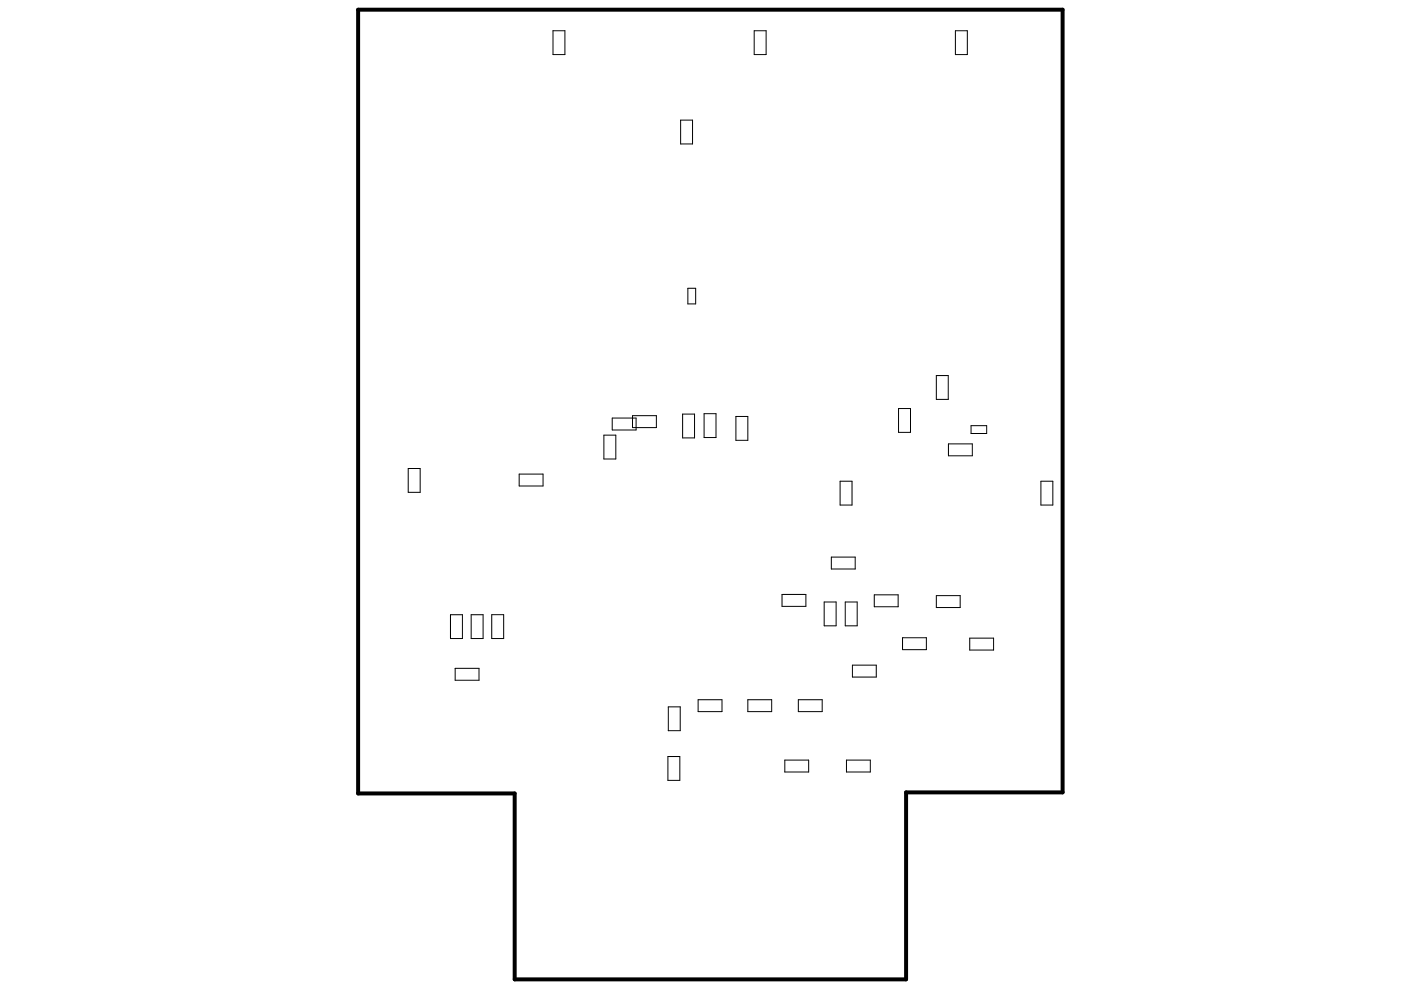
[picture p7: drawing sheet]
<svg xmlns="http://www.w3.org/2000/svg" width="297mm" height="210mm" viewBox="0 0 297 210" stroke-linecap="round" stroke-linejoin="round" font-family="sans-serif">
<path d="M75.9 2.1h149.4v165.9h-33.2v39.7h-83v-39.5h-33.2z" fill="none" stroke="#000" stroke-width=".84"/>
<g fill="none" stroke="#000" stroke-width=".21">
<path d="M117.2 6.5h2.6v5.1h-2.6zM159.9 6.5h2.5v5.1h-2.5zM202.6 6.5h2.5v5.1h-2.5zM144.3 25.5h2.5v5h-2.5zM145.8 61.1h1.7v3.3h-1.7zM198.5 79.6h2.5v5.1h-2.5zM86.6 99.3h2.5v5.1h-2.5zM128 92.3h2.6v5h-2.6zM129.8 88.6h5.1v2.6h-5.1zM134.1 88.1h5.1v2.6h-5.1zM144.7 87.8h2.6v5.1h-2.6zM149.3 87.7h2.5v5.1h-2.5z"/>
<path d="M156 88.3h2.6v5.1h-2.6zM190.5 86.6h2.5v5.1h-2.5zM201.1 94.1h5v2.5h-5zM205.9 90.3h3.3v1.6h-3.3zM110.1 100.5h5v2.5h-5zM176.3 118.1h5v2.5h-5zM178.1 102h2.5v5.1h-2.5zM220.7 102h2.5v5.1h-2.5zM95.5 130.3h2.5v5.1h-2.5zM99.9 130.3h2.5v5.1h-2.5zM104.3 130.3h2.5v5.1h-2.5zM165.8 126h5.1v2.6h-5.1z"/>
<path d="M174.7 127.6h2.6v5.1h-2.6zM179.2 127.6h2.5v5.1h-2.5zM185.4 126.1h5v2.5h-5zM191.4 135.2h5v2.5h-5zM198.5 126.3h5.1v2.5h-5.1zM205.6 135.3h5.1v2.5h-5.1zM96.5 141.7h5.1v2.5h-5.1zM141.7 149.9h2.5v5h-2.5zM148 148.4h5.1v2.5h-5.1zM158.6 148.4h5v2.5h-5zM169.3 148.4h5v2.5h-5zM180.7 141h5.1v2.6h-5.1z"/>
<path d="M141.6 160.4h2.5v5.1h-2.5zM166.4 161.2h5.1v2.5h-5.1zM179.5 161.2h5v2.5h-5z"/>
</g>
</svg>
